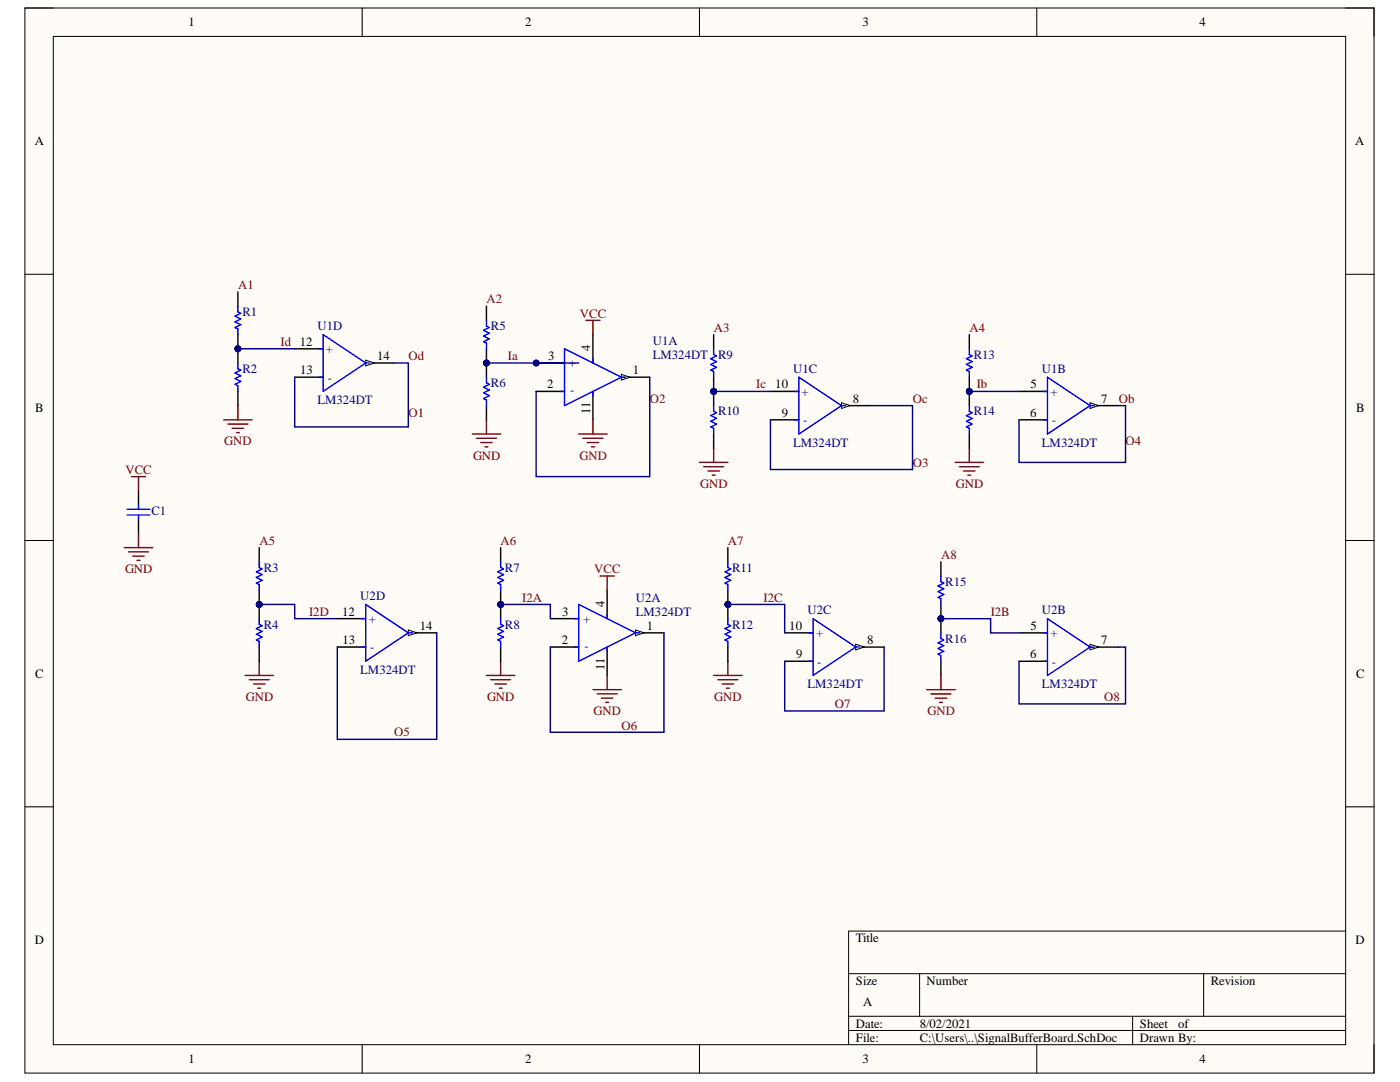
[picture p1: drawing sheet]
<svg xmlns="http://www.w3.org/2000/svg" width="279mm" height="216mm" viewBox="0 0 279 216" stroke-linecap="round" stroke-linejoin="round" font-family="sans-serif">
<defs><g id="words">
<g font-size="2.5">
<text x="37.6" y="5.3">1</text>
<text x="104.8" y="5.3">2</text>
<text x="172.2" y="5.3">3</text>
<text x="239.4" y="5.3">4</text>
<text x="6.9" y="29">A</text>
<text x="270.5" y="29">A</text>
<text x="75.3" y="71.8">14</text>
<text x="109.4" y="71.8">3</text>
<text x="117.8" y="70.1" transform="rotate(-90 117.8 70.1)">4</text>
<text x="59.9" y="74.7">13</text>
<text x="109.2" y="77.5">2</text>
<text x="126.3" y="74.7">1</text>
<text x="154.7" y="77.5">10</text>
<text x="205.7" y="77.5">5</text>
<text x="7" y="82.1">B</text>
<text x="117.8" y="82.6" transform="rotate(-90 117.8 82.6)">11</text>
<text x="156" y="83.2">9</text>
<text x="170.2" y="80.4">8</text>
<text x="205.6" y="83.2">6</text>
<text x="219.8" y="80.4">7</text>
<text x="270.6" y="82.1">B</text>
<text x="68.3" y="122.9">12</text>
<text x="83.8" y="125.7">14</text>
<text x="112.2" y="122.9">3</text>
<text x="120.6" y="121.1" transform="rotate(-90 120.6 121.1)">4</text>
<text x="129.1" y="125.7">1</text>
<text x="157.5" y="125.7">10</text>
<text x="205.7" y="125.7">5</text>
<text x="68.4" y="128.6">13</text>
<text x="112.1" y="128.6">2</text>
<text x="158.9" y="131.4">9</text>
<text x="173.1" y="128.6">8</text>
<text x="205.6" y="131.4">6</text>
<text x="219.8" y="128.6">7</text>
<text x="7" y="135.3">C</text>
<text x="120.6" y="133.7" transform="rotate(-90 120.6 133.7)">11</text>
<text x="270.6" y="135.3">C</text>
<text x="6.9" y="188.4">D</text>
<text x="170.8" y="188">Title</text>
<text x="270.6" y="188.4">D</text>
<text x="170.8" y="196.6">Size</text>
<text x="184.9" y="196.6">Number</text>
<text x="241.6" y="196.6">Revision</text>
<text x="172.2" y="200.8">A</text>
<text x="170.8" y="205">Date:</text>
<text x="170.8" y="207.9">File:</text>
<text x="183.6" y="205">8/02/2021</text>
<text x="183.6" y="207.9">C:\Users\..\SignalBufferBoard.SchDoc</text>
<text x="227.5" y="205">Sheet</text>
<text x="227.5" y="207.9">Drawn By:</text>
<text x="235.1" y="205">of</text>
<text x="37.6" y="212.1">1</text>
<text x="104.8" y="212.1">2</text>
<text x="172.2" y="212.1">3</text>
<text x="239.4" y="212.1">4</text>
</g>
<g font-size="2.5" fill="#800000">
<text x="47.5" y="57.7">A1</text>
<text x="97.1" y="60.5">A2</text>
<text x="115.7" y="63.4">VCC</text>
<text x="56" y="69">Id 12</text>
<text x="81.6" y="71.8">Od</text>
<text x="101.4" y="71.8">Ia</text>
<text x="142.5" y="66.2">A3</text>
<text x="193.5" y="66.2">A4</text>
<text x="150.9" y="77.5">Ic</text>
<text x="194.9" y="77.5">Ib</text>
<text x="81.6" y="83.2">O1</text>
<text x="129.7" y="80.4">O2</text>
<text x="182.1" y="80.4">Oc</text>
<text x="223.3" y="80.4">Ob</text>
<text x="44.8" y="88.8">GND</text>
<text x="224.6" y="88.8">O4</text>
<text x="25" y="94.6">VCC</text>
<text x="94.4" y="91.7">GND</text>
<text x="115.6" y="91.7">GND</text>
<text x="182.1" y="93.1">O3</text>
<text x="139.8" y="97.4">GND</text>
<text x="190.8" y="97.4">GND</text>
<text x="51.8" y="108.7">A5</text>
<text x="99.9" y="108.7">A6</text>
<text x="145.3" y="108.7">A7</text>
<text x="187.8" y="111.6">A8</text>
<text x="25" y="114.4">GND</text>
<text x="118.6" y="114.4">VCC</text>
<text x="61.7" y="122.9">I2D</text>
<text x="104.2" y="120">I2A</text>
<text x="152.4" y="120">I2C</text>
<text x="197.7" y="122.9">I2B</text>
<text x="49.1" y="139.9">GND</text>
<text x="97.2" y="139.9">GND</text>
<text x="118.4" y="142.7">GND</text>
<text x="142.6" y="139.9">GND</text>
<text x="166.6" y="141.3">O7</text>
<text x="185.1" y="142.7">GND</text>
<text x="220.4" y="139.9">O8</text>
<text x="78.7" y="146.9">O5</text>
<text x="124" y="145.6">O6</text>
</g>
<g font-size="2.5" fill="#000080">
<text x="48.4" y="63.1">R1</text>
<text x="63.4" y="65.9">U1D</text>
<text x="98" y="65.9">R5</text>
<text x="65.1" y="70.5">+</text>
<text x="130.3" y="68.8">U1A</text>
<text x="130.3" y="71.6">LM324DT</text>
<text x="143.3" y="71.6">R9</text>
<text x="194.3" y="71.6">R13</text>
<text x="48.4" y="74.4">R2</text>
<text x="65.4" y="76.1">-</text>
<text x="98" y="77.2">R6</text>
<text x="113.5" y="73.3">+</text>
<text x="158.3" y="74.4">U1C</text>
<text x="207.9" y="74.4">U1B</text>
<text x="63.4" y="80.6">LM324DT</text>
<text x="113.8" y="78.7">-</text>
<text x="143.3" y="82.9">R10</text>
<text x="160" y="78.9">+</text>
<text x="194.3" y="82.9">R14</text>
<text x="209.6" y="78.9">+</text>
<text x="158.3" y="89.2">LM324DT</text>
<text x="160.3" y="84.6">-</text>
<text x="207.9" y="89.2">LM324DT</text>
<text x="209.9" y="84.6">-</text>
<text x="30.2" y="102.8">C1</text>
<text x="52.6" y="114.1">R3</text>
<text x="71.9" y="119.8">U2D</text>
<text x="100.8" y="114.1">R7</text>
<text x="146.1" y="114.1">R11</text>
<text x="188.7" y="116.9">R15</text>
<text x="52.6" y="125.4">R4</text>
<text x="73.6" y="124.3">+</text>
<text x="100.8" y="125.4">R8</text>
<text x="116.4" y="124.3">+</text>
<text x="126.9" y="120">U2A</text>
<text x="126.9" y="122.9">LM324DT</text>
<text x="146.1" y="125.4">R12</text>
<text x="161.2" y="122.6">U2C</text>
<text x="207.9" y="122.6">U2B</text>
<text x="73.9" y="129.9">-</text>
<text x="116.7" y="129.7">-</text>
<text x="162.9" y="127.1">+</text>
<text x="188.7" y="128.2">R16</text>
<text x="209.6" y="127.1">+</text>
<text x="71.9" y="134.5">LM324DT</text>
<text x="161.2" y="137.3">LM324DT</text>
<text x="163.1" y="132.8">-</text>
<text x="207.9" y="137.3">LM324DT</text>
<text x="209.9" y="132.8">-</text>
</g>
</g></defs>
<path d="M5 1.6h269.2v212.5h-269.2z" fill-rule="evenodd" fill="#fffcf8"/>
<path d="M5 1.6h269.2v212.5h-269.2z" fill="none" stroke="#000" stroke-width=".2"/>
<path d="M10.6 7.3h258v201.2h-258z" fill-rule="evenodd" fill="#fffcf8"/>
<g fill="none" stroke="#000" stroke-width=".2">
<path d="M5 1.6h5.6M10.6 7.3h258v201.2h-258zM72.3 1.6v5.7M139.6 1.6v5.7M206.9 1.6v5.7M268.6 1.6h5.6v5.7M5 54.7h5.6M268.6 54.7h5.6M5 107.9h5.6M268.6 107.9h5.6M5 161h5.6M268.6 161h5.6"/>
<path d="M169.4 194.3h99.2M183.5 194.3v8.5M240.2 194.3v8.5M268.6 185.8h-99.2v22.7M72.3 208.5v5.6M139.6 208.5v5.6M169.4 202.8h99.2M169.4 205.6h99.2M206.9 208.5v5.6M226 202.8v5.7M274.2 208.5v5.6"/>
</g>
<circle cx="107" cy="72.4" r=".57" fill="#000080"/>
<circle cx="107" cy="72.4" r=".57" fill="none" stroke="#000080" stroke-width=".2"/>
<path d="M107 72.4h5.7" fill="none" stroke="#000" stroke-width=".29"/>
<circle cx="107" cy="72.4" r=".57" fill="#000080"/>
<circle cx="107" cy="72.4" r=".57" fill="none" stroke="#000080" stroke-width=".2"/>
<path d="M107 78.1h5.7M124 75.3h5.7" fill="none" stroke="#000" stroke-width=".29"/>
<path d="M124 74.7l1.7 .6-1.7 .5z" fill="#f8fcff"/>
<path d="M124 74.7l1.7 .6-1.7 .5z" fill="none" stroke="#000" stroke-width=".2"/>
<path d="M118.3 66.8v5.6M118.3 78.1v5.7M203.4 78.1h5.6M203.4 83.8h5.6M217.5 80.9h5.7" fill="none" stroke="#000" stroke-width=".29"/>
<path d="M111.8 72.4h.9M111.8 78.1h.9M112.7 69.6l11.3 5.7-11.3 5.6zM118.3 71.6v.8M118.3 78.1v.9M124 75.3h.9" fill="none" stroke="#00f" stroke-width=".29"/>
<path d="M217.5 80.4l1.7 .5-1.7 .6z" fill="#f8fcff"/>
<path d="M217.5 80.4l1.7 .5-1.7 .6z" fill="none" stroke="#000" stroke-width=".2"/>
<path d="M208.2 78.1h.8M209 75.3l8.5 5.6-8.5 5.7zM208.2 83.8h.8M217.5 80.9h.9" fill="none" stroke="#00f" stroke-width=".29"/>
<path d="M153.8 78.1h5.6M153.8 83.8h5.6M167.9 80.9h5.7" fill="none" stroke="#000" stroke-width=".29"/>
<path d="M167.9 80.4l1.7 .5-1.7 .6z" fill="#f8fcff"/>
<path d="M167.9 80.4l1.7 .5-1.7 .6z" fill="none" stroke="#000" stroke-width=".2"/>
<path d="M158.6 78.1h.8M159.4 75.3l8.5 5.6-8.5 5.7zM158.6 83.8h.8M167.9 80.9h.9" fill="none" stroke="#00f" stroke-width=".29"/>
<path d="M58.8 69.6h5.7M58.8 75.3h5.7M73 72.4h5.7" fill="none" stroke="#000" stroke-width=".29"/>
<path d="M73 71.9l1.7 .5-1.7 .6z" fill="#f8fcff"/>
<path d="M73 71.9l1.7 .5-1.7 .6z" fill="none" stroke="#000" stroke-width=".2"/>
<path d="M63.6 69.6h.9M63.6 75.3h.9M64.5 66.8l8.5 5.6-8.5 5.7zM73 72.4h.8" fill="none" stroke="#00f" stroke-width=".29"/>
<g fill="none" stroke="#800000" stroke-width=".29">
<path d="M116.9 63.9h2.9M118.3 63.9v2.9M44.6 83.8h5.7M45.5 84.6h4M46.4 85.5h2.2M47.2 86.3h.6M47.5 80.9v2.9M94.2 86.6h5.7M95.1 87.5h4M95.9 88.3h2.3M96.8 89.2h.6M97.1 83.8v2.8"/>
<path d="M115.5 86.6h5.7M116.4 87.5h3.9M117.2 88.3h2.3M118.1 89.2h.5M118.3 83.8v2.8M139.6 92.3h5.7M140.4 93.1h4M141.3 94h2.3M142.1 94.8h.6M142.4 89.4v2.9M190.6 92.3h5.7M191.5 93.1h3.9"/>
<path d="M192.3 94h2.3M193.2 94.8h.5M193.4 89.4v2.9"/>
</g>
<path d="M109.8 123.4h5.7M109.8 129.1h5.7M126.8 126.3h5.7" fill="none" stroke="#000" stroke-width=".29"/>
<path d="M126.8 125.7l1.7 .6-1.7 .5z" fill="#f8fcff"/>
<path d="M126.8 125.7l1.7 .6-1.7 .5z" fill="none" stroke="#000" stroke-width=".2"/>
<path d="M121.2 117.8v5.6M121.2 129.1v5.7M203.4 126.3h5.6M203.4 131.9h5.6M217.5 129.1h5.7" fill="none" stroke="#000" stroke-width=".29"/>
<path d="M114.7 123.4h.8M114.7 129.1h.8M115.5 120.6l11.3 5.7-11.3 5.6zM121.2 122.6v.8M121.2 129.1v.9M126.8 126.3h.9" fill="none" stroke="#00f" stroke-width=".29"/>
<path d="M217.5 128.5l1.7 .6-1.7 .6z" fill="#f8fcff"/>
<path d="M217.5 128.5l1.7 .6-1.7 .6z" fill="none" stroke="#000" stroke-width=".2"/>
<path d="M208.2 126.3h.8M208.2 131.9h.8M209 123.4l8.5 5.7-8.5 5.7zM217.5 129.1h.9" fill="none" stroke="#00f" stroke-width=".29"/>
<path d="M156.6 126.3h5.7M156.6 131.9h5.7M170.8 129.1h5.6" fill="none" stroke="#000" stroke-width=".29"/>
<path d="M170.8 128.5l1.7 .6-1.7 .6z" fill="#f8fcff"/>
<path d="M170.8 128.5l1.7 .6-1.7 .6z" fill="none" stroke="#000" stroke-width=".2"/>
<path d="M161.4 126.3h.9M161.4 131.9h.9M162.3 123.4l8.5 5.7-8.5 5.7zM170.8 129.1h.8" fill="none" stroke="#00f" stroke-width=".29"/>
<path d="M67.3 123.4h5.7M67.3 129.1h5.7M81.5 126.3h5.7" fill="none" stroke="#000" stroke-width=".29"/>
<path d="M81.5 125.7l1.7 .6-1.7 .5z" fill="#f8fcff"/>
<path d="M81.5 125.7l1.7 .6-1.7 .5z" fill="none" stroke="#000" stroke-width=".2"/>
<path d="M72.1 123.4h.9M72.1 129.1h.9M73 120.6l8.5 5.7-8.5 5.6zM81.5 126.3h.8" fill="none" stroke="#00f" stroke-width=".29"/>
<g fill="none" stroke="#800000" stroke-width=".29">
<path d="M119.8 114.9h2.8M121.2 114.9v2.9M48.9 134.8h5.7M49.8 135.6h3.9M50.6 136.5h2.3M51.4 137.3h.6M51.7 131.9v2.9M97.1 134.8h5.6M97.9 135.6h4M98.8 136.5h2.2M99.6 137.3h.6M99.9 131.9v2.9"/>
<path d="M118.3 137.6h5.7M119.2 138.5h4M120 139.3h2.3M121.2 134.8v2.8M142.4 134.8h5.7M143.3 135.6h3.9M144.1 136.5h2.3M145 137.3h.5M145.3 131.9v2.9M184.9 137.6h5.7M185.8 138.5h4M186.6 139.3h2.3"/>
<path d="M187.8 134.8v2.8M120.9 140.2h.6M187.5 140.2h.6"/>
</g>
<circle cx="47.5" cy="69.6" r=".57" fill="#000080"/>
<circle cx="47.5" cy="69.6" r=".57" fill="none" stroke="#000080" stroke-width=".2"/>
<path d="M47.5 58.3v2.8M47.5 66.8v2.8" fill="none" stroke="#000" stroke-width=".29"/>
<circle cx="47.5" cy="69.6" r=".57" fill="#000080"/>
<circle cx="47.5" cy="69.6" r=".57" fill="none" stroke="#000080" stroke-width=".2"/>
<path d="M47.5 61.1v1.1l.5 .3-1.1 .6 1.1 .6-1.1 .5 1.1 .6-1.1 .6 .6 .2v1.2" fill="none" stroke="#00f" stroke-width=".29"/>
<circle cx="47.5" cy="69.6" r=".57" fill="#000080"/>
<circle cx="47.5" cy="69.6" r=".57" fill="none" stroke="#000080" stroke-width=".2"/>
<path d="M47.5 69.6v2.8" fill="none" stroke="#000" stroke-width=".29"/>
<circle cx="47.5" cy="69.6" r=".57" fill="#000080"/>
<circle cx="47.5" cy="69.6" r=".57" fill="none" stroke="#000080" stroke-width=".2"/>
<path d="M47.5 78.1v2.8" fill="none" stroke="#000" stroke-width=".29"/>
<path d="M47.5 72.4v1.2l.5 .3-1.1 .5 1.1 .6-1.1 .6 1.1 .5-1.1 .6 .6 .3v1.1" fill="none" stroke="#00f" stroke-width=".29"/>
<circle cx="97.1" cy="72.4" r=".57" fill="#000080"/>
<circle cx="97.1" cy="72.4" r=".57" fill="none" stroke="#000080" stroke-width=".2"/>
<path d="M97.1 61.1v2.8M97.1 69.6v2.8" fill="none" stroke="#000" stroke-width=".29"/>
<circle cx="97.1" cy="72.4" r=".57" fill="#000080"/>
<circle cx="97.1" cy="72.4" r=".57" fill="none" stroke="#000080" stroke-width=".2"/>
<path d="M97.1 63.9v1.2l.5 .3-1.1 .5 1.1 .6-1.1 .6 1.1 .5-1.1 .6 .6 .3v1.1" fill="none" stroke="#00f" stroke-width=".29"/>
<circle cx="142.4" cy="78.1" r=".57" fill="#000080"/>
<circle cx="142.4" cy="78.1" r=".57" fill="none" stroke="#000080" stroke-width=".2"/>
<path d="M142.4 66.8v2.8M142.4 75.3v2.8" fill="none" stroke="#000" stroke-width=".29"/>
<circle cx="142.4" cy="78.1" r=".57" fill="#000080"/>
<circle cx="142.4" cy="78.1" r=".57" fill="none" stroke="#000080" stroke-width=".2"/>
<path d="M142.4 69.6v1.1l.6 .3-1.1 .6 1.1 .6-1.1 .5 1.1 .6-1.1 .6 .5 .2v1.2" fill="none" stroke="#00f" stroke-width=".29"/>
<circle cx="193.4" cy="78.1" r=".57" fill="#000080"/>
<circle cx="193.4" cy="78.1" r=".57" fill="none" stroke="#000080" stroke-width=".2"/>
<path d="M193.4 66.8v2.8M193.4 75.3v2.8" fill="none" stroke="#000" stroke-width=".29"/>
<circle cx="193.4" cy="78.1" r=".57" fill="#000080"/>
<circle cx="193.4" cy="78.1" r=".57" fill="none" stroke="#000080" stroke-width=".2"/>
<path d="M193.4 69.6v1.1l.6 .3-1.1 .6 1.1 .6-1.1 .5 1.1 .6-1.1 .6 .5 .2v1.2" fill="none" stroke="#00f" stroke-width=".29"/>
<circle cx="51.7" cy="120.6" r=".57" fill="#000080"/>
<circle cx="51.7" cy="120.6" r=".57" fill="none" stroke="#000080" stroke-width=".2"/>
<path d="M51.7 109.3v2.8M51.7 117.8v2.8" fill="none" stroke="#000" stroke-width=".29"/>
<circle cx="51.7" cy="120.6" r=".57" fill="#000080"/>
<circle cx="51.7" cy="120.6" r=".57" fill="none" stroke="#000080" stroke-width=".2"/>
<path d="M51.7 112.1v1.1l.6 .3-1.1 .6 1.1 .6-1.1 .5 1.1 .6-1.1 .6 .5 .2v1.2" fill="none" stroke="#00f" stroke-width=".29"/>
<circle cx="99.9" cy="120.6" r=".57" fill="#000080"/>
<circle cx="99.9" cy="120.6" r=".57" fill="none" stroke="#000080" stroke-width=".2"/>
<path d="M99.9 109.3v2.8M99.9 117.8v2.8" fill="none" stroke="#000" stroke-width=".29"/>
<circle cx="99.9" cy="120.6" r=".57" fill="#000080"/>
<circle cx="99.9" cy="120.6" r=".57" fill="none" stroke="#000080" stroke-width=".2"/>
<path d="M99.9 112.1v1.1l.6 .3-1.2 .6 1.2 .6-1.2 .5 1.2 .6-1.2 .6 .6 .2v1.2" fill="none" stroke="#00f" stroke-width=".29"/>
<circle cx="145.3" cy="120.6" r=".57" fill="#000080"/>
<circle cx="145.3" cy="120.6" r=".57" fill="none" stroke="#000080" stroke-width=".2"/>
<path d="M145.3 109.3v2.8M145.3 117.8v2.8" fill="none" stroke="#000" stroke-width=".29"/>
<circle cx="145.3" cy="120.6" r=".57" fill="#000080"/>
<circle cx="145.3" cy="120.6" r=".57" fill="none" stroke="#000080" stroke-width=".2"/>
<path d="M145.3 112.1v1.1l.5 .3-1.1 .6 1.1 .6-1.1 .5 1.1 .6-1.1 .6 .6 .2v1.2" fill="none" stroke="#00f" stroke-width=".29"/>
<circle cx="187.8" cy="123.4" r=".57" fill="#000080"/>
<circle cx="187.8" cy="123.4" r=".57" fill="none" stroke="#000080" stroke-width=".2"/>
<path d="M187.8 112.1v2.8M187.8 120.6v2.8" fill="none" stroke="#000" stroke-width=".29"/>
<circle cx="187.8" cy="123.4" r=".57" fill="#000080"/>
<circle cx="187.8" cy="123.4" r=".57" fill="none" stroke="#000080" stroke-width=".2"/>
<path d="M187.8 114.9v1.2l.5 .3-1.1 .5 1.1 .6-1.1 .6 1.1 .5-1.1 .6 .6 .3v1.1" fill="none" stroke="#00f" stroke-width=".29"/>
<circle cx="97.1" cy="72.4" r=".57" fill="#000080"/>
<circle cx="97.1" cy="72.4" r=".57" fill="none" stroke="#000080" stroke-width=".2"/>
<path d="M97.1 72.4v2.9" fill="none" stroke="#000" stroke-width=".29"/>
<circle cx="97.1" cy="72.4" r=".57" fill="#000080"/>
<circle cx="97.1" cy="72.4" r=".57" fill="none" stroke="#000080" stroke-width=".2"/>
<path d="M97.1 80.9v2.9" fill="none" stroke="#000" stroke-width=".29"/>
<path d="M97.1 75.3v1.1l.5 .3-1.1 .6 1.1 .5-1.1 .6 1.1 .6-1.1 .5 .6 .3v1.1" fill="none" stroke="#00f" stroke-width=".29"/>
<circle cx="142.4" cy="78.1" r=".57" fill="#000080"/>
<circle cx="142.4" cy="78.1" r=".57" fill="none" stroke="#000080" stroke-width=".2"/>
<path d="M142.4 78.1v2.8" fill="none" stroke="#000" stroke-width=".29"/>
<circle cx="142.4" cy="78.1" r=".57" fill="#000080"/>
<circle cx="142.4" cy="78.1" r=".57" fill="none" stroke="#000080" stroke-width=".2"/>
<path d="M142.4 86.6v2.8" fill="none" stroke="#000" stroke-width=".29"/>
<path d="M142.4 80.9v1.2l.6 .3-1.1 .5 1.1 .6-1.1 .6 1.1 .5-1.1 .6 .5 .3v1.1" fill="none" stroke="#00f" stroke-width=".29"/>
<circle cx="193.4" cy="78.1" r=".57" fill="#000080"/>
<circle cx="193.4" cy="78.1" r=".57" fill="none" stroke="#000080" stroke-width=".2"/>
<path d="M193.4 78.1v2.8" fill="none" stroke="#000" stroke-width=".29"/>
<circle cx="193.4" cy="78.1" r=".57" fill="#000080"/>
<circle cx="193.4" cy="78.1" r=".57" fill="none" stroke="#000080" stroke-width=".2"/>
<path d="M193.4 86.6v2.8" fill="none" stroke="#000" stroke-width=".29"/>
<path d="M193.4 80.9v1.2l.6 .3-1.1 .5 1.1 .6-1.1 .6 1.1 .5-1.1 .6 .5 .3v1.1" fill="none" stroke="#00f" stroke-width=".29"/>
<circle cx="51.7" cy="120.6" r=".57" fill="#000080"/>
<circle cx="51.7" cy="120.6" r=".57" fill="none" stroke="#000080" stroke-width=".2"/>
<path d="M51.7 120.6v2.8" fill="none" stroke="#000" stroke-width=".29"/>
<circle cx="51.7" cy="120.6" r=".57" fill="#000080"/>
<circle cx="51.7" cy="120.6" r=".57" fill="none" stroke="#000080" stroke-width=".2"/>
<path d="M51.7 129.1v2.8" fill="none" stroke="#000" stroke-width=".29"/>
<path d="M51.7 123.4v1.2l.6 .3-1.1 .5 1.1 .6-1.1 .6 1.1 .5-1.1 .6 .5 .3v1.1" fill="none" stroke="#00f" stroke-width=".29"/>
<circle cx="99.9" cy="120.6" r=".57" fill="#000080"/>
<circle cx="99.9" cy="120.6" r=".57" fill="none" stroke="#000080" stroke-width=".2"/>
<path d="M99.9 120.6v2.8" fill="none" stroke="#000" stroke-width=".29"/>
<circle cx="99.9" cy="120.6" r=".57" fill="#000080"/>
<circle cx="99.9" cy="120.6" r=".57" fill="none" stroke="#000080" stroke-width=".2"/>
<path d="M99.9 129.1v2.8" fill="none" stroke="#000" stroke-width=".29"/>
<path d="M99.9 123.4v1.2l.6 .3-1.2 .5 1.2 .6-1.2 .6 1.2 .5-1.2 .6 .6 .3v1.1" fill="none" stroke="#00f" stroke-width=".29"/>
<circle cx="145.3" cy="120.6" r=".57" fill="#000080"/>
<circle cx="145.3" cy="120.6" r=".57" fill="none" stroke="#000080" stroke-width=".2"/>
<path d="M145.3 120.6v2.8" fill="none" stroke="#000" stroke-width=".29"/>
<circle cx="145.3" cy="120.6" r=".57" fill="#000080"/>
<circle cx="145.3" cy="120.6" r=".57" fill="none" stroke="#000080" stroke-width=".2"/>
<path d="M145.3 129.1v2.8" fill="none" stroke="#000" stroke-width=".29"/>
<path d="M145.3 123.4v1.2l.5 .3-1.1 .5 1.1 .6-1.1 .6 1.1 .5-1.1 .6 .6 .3v1.1" fill="none" stroke="#00f" stroke-width=".29"/>
<circle cx="187.8" cy="123.4" r=".57" fill="#000080"/>
<circle cx="187.8" cy="123.4" r=".57" fill="none" stroke="#000080" stroke-width=".2"/>
<path d="M187.8 123.4v2.9" fill="none" stroke="#000" stroke-width=".29"/>
<circle cx="187.8" cy="123.4" r=".57" fill="#000080"/>
<circle cx="187.8" cy="123.4" r=".57" fill="none" stroke="#000080" stroke-width=".2"/>
<path d="M27.6 97.9v2.9M27.6 103.6v2.8M187.8 131.9v2.9" fill="none" stroke="#000" stroke-width=".29"/>
<path d="M25.4 101.6h4.5M25.4 102.8h4.5M27.6 100.8v.8M27.6 102.8v.8M187.8 126.3v1.1l.5 .3-1.1 .6 1.1 .5-1.1 .6 1.1 .6-1.1 .5 .6 .3v1.1" fill="none" stroke="#00f" stroke-width=".29"/>
<path d="M26.2 95.1h2.9M27.6 95.1v2.8M24.8 109.3h5.7M25.7 110.1h3.9M26.5 111h2.3M27.4 111.8h.5M27.6 106.4v2.9" fill="none" stroke="#800000" stroke-width=".29"/>
<path d="M47.5 69.6h11.3M223.2 129.1h1.4v11.4h-21.2v-8.6" fill="none" stroke="#000080" stroke-width=".29"/>
<circle cx="47.5" cy="69.6" r=".57" fill="#000080"/>
<circle cx="47.5" cy="69.6" r=".57" fill="none" stroke="#000080" stroke-width=".2"/>
<path d="M51.7 120.6h7.1v2.8h8.5" fill="none" stroke="#000080" stroke-width=".29"/>
<circle cx="51.7" cy="120.6" r=".57" fill="#000080"/>
<circle cx="51.7" cy="120.6" r=".57" fill="none" stroke="#000080" stroke-width=".2"/>
<path d="M78.7 72.4h2.8v12.8h-22.7v-9.9M97.1 72.4h18.4M87.2 126.3v21.2h-19.9v-18.4" fill="none" stroke="#000080" stroke-width=".29"/>
<circle cx="97.1" cy="72.4" r=".57" fill="#000080"/>
<circle cx="97.1" cy="72.4" r=".57" fill="none" stroke="#000080" stroke-width=".2"/>
<circle cx="107" cy="72.4" r=".57" fill="#000080"/>
<circle cx="107" cy="72.4" r=".57" fill="none" stroke="#000080" stroke-width=".2"/>
<path d="M99.9 120.6h9.9v2.8" fill="none" stroke="#000080" stroke-width=".29"/>
<circle cx="99.9" cy="120.6" r=".57" fill="#000080"/>
<circle cx="99.9" cy="120.6" r=".57" fill="none" stroke="#000080" stroke-width=".2"/>
<path d="M129.7 75.3v19.8h-22.7v-17M142.4 78.1h11.4M132.5 126.3v19.8h-22.7v-17" fill="none" stroke="#000080" stroke-width=".29"/>
<circle cx="142.4" cy="78.1" r=".57" fill="#000080"/>
<circle cx="142.4" cy="78.1" r=".57" fill="none" stroke="#000080" stroke-width=".2"/>
<path d="M145.3 120.6h11.3v5.7" fill="none" stroke="#000080" stroke-width=".29"/>
<circle cx="145.3" cy="120.6" r=".57" fill="#000080"/>
<circle cx="145.3" cy="120.6" r=".57" fill="none" stroke="#000080" stroke-width=".2"/>
<path d="M173.6 80.9h8.5v12.8h-28.3v-9.9M176.4 129.1v12.8h-19.8v-10M187.8 123.4h9.9v2.9h5.7" fill="none" stroke="#000080" stroke-width=".29"/>
<circle cx="187.8" cy="123.4" r=".57" fill="#000080"/>
<circle cx="187.8" cy="123.4" r=".57" fill="none" stroke="#000080" stroke-width=".2"/>
<path d="M193.4 78.1h10" fill="none" stroke="#000080" stroke-width=".29"/>
<circle cx="193.4" cy="78.1" r=".57" fill="#000080"/>
<circle cx="193.4" cy="78.1" r=".57" fill="none" stroke="#000080" stroke-width=".2"/>
<path d="M223.2 80.9h1.4v11.4h-21.2v-8.5" fill="none" stroke="#000080" stroke-width=".29"/>
<use href="#words"/>
</svg>
